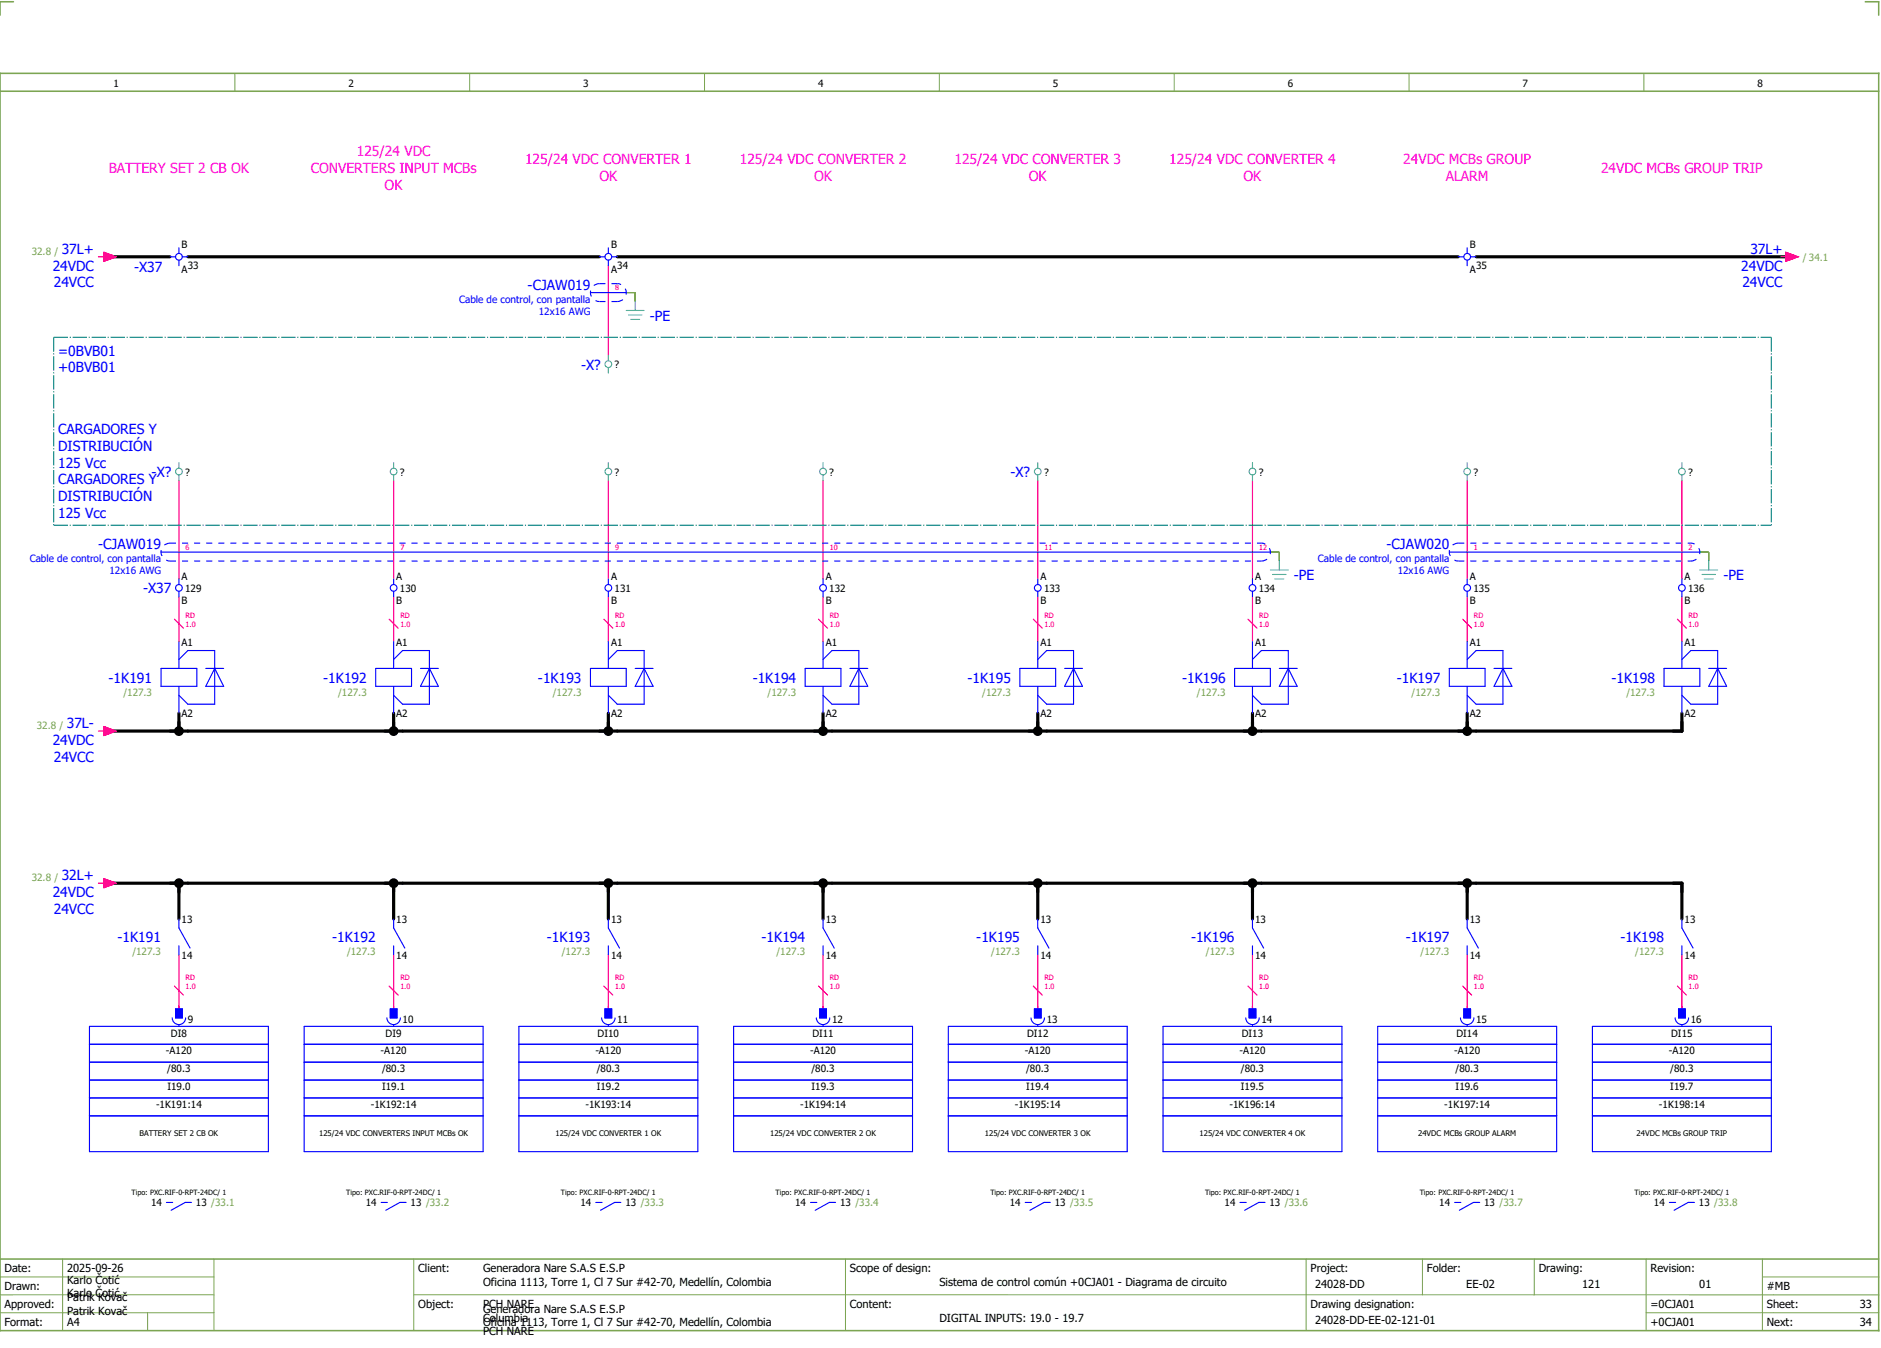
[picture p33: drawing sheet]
<svg xmlns="http://www.w3.org/2000/svg" width="421mm" height="301mm" viewBox="0 0 421 301" stroke-linecap="round" stroke-linejoin="round" font-family="sans-serif">
<defs><g id="words">
<g font-size="3.1" fill="#f0f">
<text x="79.8" y="34.9">125/24 VDC</text>
<text x="24.3" y="38.6">BATTERY SET 2 CB OK</text>
<text x="69.5" y="38.6">CONVERTERS INPUT MCBs</text>
<text x="117.4" y="36.8">125/24 VDC CONVERTER 1</text>
<text x="134" y="40.5">OK</text>
<text x="165.4" y="36.8">125/24 VDC CONVERTER 2</text>
<text x="182" y="40.5">OK</text>
<text x="213.4" y="36.8">125/24 VDC CONVERTER 3</text>
<text x="230" y="40.5">OK</text>
<text x="261.4" y="36.8">125/24 VDC CONVERTER 4</text>
<text x="278" y="40.5">OK</text>
<text x="313.7" y="36.8">24VDC MCBs GROUP</text>
<text x="323.2" y="40.5">ALARM</text>
<text x="357.9" y="38.6">24VDC MCBs GROUP TRIP</text>
<text x="86" y="42.4">OK</text>
</g>
<g font-size="3.1" fill="#00f">
<text x="13.8" y="56.8">37L+</text>
<text x="391.3" y="56.8">37L+</text>
<text x="11.8" y="60.5">24VDC</text>
<text x="12" y="64.3">24VCC</text>
<text x="30" y="60.7">-X37</text>
<text x="118" y="64.8">-CJAW019</text>
<text x="389.3" y="60.5">24VDC</text>
<text x="389.5" y="64.3">24VCC</text>
<text x="145.3" y="71.7">-PE</text>
<text x="13" y="79.5">=0BVB01</text>
<text x="13" y="83.3">+0BVB01</text>
<text x="129.9" y="82.6">-X?</text>
<text x="13" y="97">CARGADORES Y</text>
<text x="13" y="100.8">DISTRIBUCIÓN</text>
<text x="13" y="104.5">125 Vcc</text>
<text x="33.9" y="106.6">-X?</text>
<text x="225.9" y="106.6">-X?</text>
<text x="13" y="108.3">CARGADORES Y</text>
<text x="13" y="112">DISTRIBUCIÓN</text>
<text x="13" y="115.8">125 Vcc</text>
<text x="22" y="122.8">-CJAW019</text>
<text x="310" y="122.8">-CJAW020</text>
<text x="289.3" y="129.7">-PE</text>
<text x="385.3" y="129.7">-PE</text>
<text x="32" y="132.6">-X37</text>
<text x="24.3" y="152.6">-1K191</text>
<text x="72.3" y="152.6">-1K192</text>
<text x="120.3" y="152.6">-1K193</text>
<text x="168.3" y="152.6">-1K194</text>
<text x="216.3" y="152.6">-1K195</text>
<text x="264.3" y="152.6">-1K196</text>
<text x="312.3" y="152.6">-1K197</text>
<text x="360.3" y="152.6">-1K198</text>
<text x="11.8" y="166.5">24VDC</text>
<text x="14.9" y="162.8">37L-</text>
<text x="12" y="170.3">24VCC</text>
<text x="13.8" y="196.8">32L+</text>
<text x="11.8" y="200.5">24VDC</text>
<text x="12" y="204.3">24VCC</text>
<text x="26.3" y="210.6">-1K191</text>
<text x="74.3" y="210.6">-1K192</text>
<text x="122.3" y="210.6">-1K193</text>
<text x="170.3" y="210.6">-1K194</text>
<text x="218.3" y="210.6">-1K195</text>
<text x="266.3" y="210.6">-1K196</text>
<text x="314.3" y="210.6">-1K197</text>
<text x="362.3" y="210.6">-1K198</text>
</g>
<g font-size="2.5">
<text x="1" y="284.4">Date:</text>
<text x="15" y="286.9">Karlo Čotić</text>
<text x="15" y="284.4">2025-09-26</text>
<text x="93.5" y="284.4">Client:</text>
<text x="108" y="284.4">Generadora Nare S.A.S E.S.P</text>
<text x="108" y="287.4">Oficina 1113, Torre 1, Cl 7 Sur #42-70, Medellín, Colombia</text>
<text x="190" y="284.4">Scope of design:</text>
<text x="210" y="287.4">Sistema de control común +0CJA01 - Diagrama de circuito</text>
<text x="293" y="284.4">Project:</text>
<text x="294" y="287.9">24028-DD</text>
<text x="319" y="284.4">Folder:</text>
<text x="327.8" y="287.9">EE-02</text>
<text x="344" y="284.4">Drawing:</text>
<text x="353.7" y="287.9">121</text>
<text x="369" y="284.4">Revision:</text>
<text x="379.9" y="287.9">01</text>
<text x="1" y="288.4">Drawn:</text>
<text x="1" y="292.4">Approved:</text>
<text x="15" y="289.9">Karlo Čotić</text>
<text x="15" y="290.9">Patrik Kovač</text>
<text x="15" y="293.9">Patrik Kovač</text>
<text x="93.5" y="292.4">Object:</text>
<text x="108" y="293.4">Generadora Nare S.A.S E.S.P</text>
<text x="108" y="292.4">PCH NARE</text>
<text x="190" y="292.4">Content:</text>
<text x="293" y="292.4">Drawing designation:</text>
<text x="369" y="292.4">=0CJA01</text>
<text x="395" y="292.4">Sheet:</text>
<text x="395" y="288.4">#MB</text>
<text x="415.8" y="292.4">33</text>
<text x="1" y="296.4">Format:</text>
<text x="15" y="296.4">A4</text>
<text x="108" y="296.4">Oficina 1113, Torre 1, Cl 7 Sur #42-70, Medellín, Colombia</text>
<text x="108" y="295.4">Columbia</text>
<text x="108" y="298.4">PCH NARE</text>
<text x="210" y="295.4">DIGITAL INPUTS: 19.0 - 19.7</text>
<text x="294" y="295.9">24028-DD-EE-02-121-01</text>
<text x="369" y="296.4">+0CJA01</text>
<text x="395" y="296.4">Next:</text>
<text x="415.8" y="296.4">34</text>
</g>
<g font-size="2.2">
<text x="25.4" y="19.4">1</text>
<text x="77.9" y="19.4">2</text>
<text x="130.4" y="19.4">3</text>
<text x="182.9" y="19.4">4</text>
<text x="235.4" y="19.4">5</text>
<text x="287.9" y="19.4">6</text>
<text x="340.4" y="19.4">7</text>
<text x="392.9" y="19.4">8</text>
<text x="40.6" y="55.5">B</text>
<text x="136.6" y="55.5">B</text>
<text x="328.6" y="55.5">B</text>
<text x="40.6" y="61">A</text>
<text x="42" y="60">33</text>
<text x="136.6" y="61">A</text>
<text x="138" y="60">34</text>
<text x="328.6" y="61">A</text>
<text x="330" y="60">35</text>
<text x="137.4" y="82.3">?</text>
<text x="41.4" y="106.3">?</text>
<text x="89.4" y="106.3">?</text>
<text x="137.4" y="106.3">?</text>
<text x="185.4" y="106.3">?</text>
<text x="233.4" y="106.3">?</text>
<text x="281.4" y="106.3">?</text>
<text x="329.4" y="106.3">?</text>
<text x="377.4" y="106.3">?</text>
<text x="40.6" y="129.5">A</text>
<text x="88.6" y="129.5">A</text>
<text x="136.6" y="129.5">A</text>
<text x="184.6" y="129.5">A</text>
<text x="232.6" y="129.5">A</text>
<text x="280.6" y="129.5">A</text>
<text x="328.6" y="129.5">A</text>
<text x="376.6" y="129.5">A</text>
<text x="40.6" y="135">B</text>
<text x="41.4" y="132.3">129</text>
<text x="88.6" y="135">B</text>
<text x="89.4" y="132.3">130</text>
<text x="136.6" y="135">B</text>
<text x="137.4" y="132.3">131</text>
<text x="184.6" y="135">B</text>
<text x="185.4" y="132.3">132</text>
<text x="232.6" y="135">B</text>
<text x="233.4" y="132.3">133</text>
<text x="280.6" y="135">B</text>
<text x="281.4" y="132.3">134</text>
<text x="328.6" y="135">B</text>
<text x="329.4" y="132.3">135</text>
<text x="376.6" y="135">B</text>
<text x="377.4" y="132.3">136</text>
<text x="40.6" y="144.3">A1</text>
<text x="88.6" y="144.3">A1</text>
<text x="136.6" y="144.3">A1</text>
<text x="184.6" y="144.3">A1</text>
<text x="232.6" y="144.3">A1</text>
<text x="280.6" y="144.3">A1</text>
<text x="328.6" y="144.3">A1</text>
<text x="376.6" y="144.3">A1</text>
<text x="40.6" y="160.2">A2</text>
<text x="88.6" y="160.2">A2</text>
<text x="136.6" y="160.2">A2</text>
<text x="184.6" y="160.2">A2</text>
<text x="232.6" y="160.2">A2</text>
<text x="280.6" y="160.2">A2</text>
<text x="328.6" y="160.2">A2</text>
<text x="376.6" y="160.2">A2</text>
<text x="40.6" y="206.3">13</text>
<text x="88.6" y="206.3">13</text>
<text x="136.6" y="206.3">13</text>
<text x="184.6" y="206.3">13</text>
<text x="232.6" y="206.3">13</text>
<text x="280.6" y="206.3">13</text>
<text x="328.6" y="206.3">13</text>
<text x="376.6" y="206.3">13</text>
<text x="40.6" y="214.2">14</text>
<text x="88.6" y="214.2">14</text>
<text x="136.6" y="214.2">14</text>
<text x="184.6" y="214.2">14</text>
<text x="232.6" y="214.2">14</text>
<text x="280.6" y="214.2">14</text>
<text x="328.6" y="214.2">14</text>
<text x="376.6" y="214.2">14</text>
<text x="38.2" y="231.8">DI8</text>
<text x="42" y="228.7">9</text>
<text x="86.2" y="231.8">DI9</text>
<text x="90" y="228.7">10</text>
<text x="133.6" y="231.8">DI10</text>
<text x="138" y="228.7">11</text>
<text x="181.6" y="231.8">DI11</text>
<text x="186" y="228.7">12</text>
<text x="229.6" y="231.8">DI12</text>
<text x="234" y="228.7">13</text>
<text x="277.6" y="231.8">DI13</text>
<text x="282" y="228.7">14</text>
<text x="325.6" y="231.8">DI14</text>
<text x="330" y="228.7">15</text>
<text x="373.6" y="231.8">DI15</text>
<text x="378" y="228.7">16</text>
<text x="37.1" y="235.6">-A120</text>
<text x="37.4" y="239.6">/80.3</text>
<text x="85.1" y="235.6">-A120</text>
<text x="85.4" y="239.6">/80.3</text>
<text x="133.1" y="235.6">-A120</text>
<text x="133.4" y="239.6">/80.3</text>
<text x="181.1" y="235.6">-A120</text>
<text x="181.4" y="239.6">/80.3</text>
<text x="229.1" y="235.6">-A120</text>
<text x="229.4" y="239.6">/80.3</text>
<text x="277.1" y="235.6">-A120</text>
<text x="277.4" y="239.6">/80.3</text>
<text x="325.1" y="235.6">-A120</text>
<text x="325.4" y="239.6">/80.3</text>
<text x="373.1" y="235.6">-A120</text>
<text x="373.4" y="239.6">/80.3</text>
<text x="37.4" y="243.6">I19.0</text>
<text x="85.4" y="243.6">I19.1</text>
<text x="133.4" y="243.6">I19.2</text>
<text x="181.4" y="243.6">I19.3</text>
<text x="229.4" y="243.6">I19.4</text>
<text x="277.4" y="243.6">I19.5</text>
<text x="325.4" y="243.6">I19.6</text>
<text x="373.4" y="243.6">I19.7</text>
<text x="34.9" y="247.6">-1K191:14</text>
<text x="82.9" y="247.6">-1K192:14</text>
<text x="130.9" y="247.6">-1K193:14</text>
<text x="178.9" y="247.6">-1K194:14</text>
<text x="226.9" y="247.6">-1K195:14</text>
<text x="274.9" y="247.6">-1K196:14</text>
<text x="322.9" y="247.6">-1K197:14</text>
<text x="370.9" y="247.6">-1K198:14</text>
<text x="33.8" y="269.6">14</text>
<text x="43.8" y="269.6">13 /33.1</text>
<text x="81.8" y="269.6">14</text>
<text x="91.8" y="269.6">13 /33.2</text>
<text x="129.8" y="269.6">14</text>
<text x="139.8" y="269.6">13 /33.3</text>
<text x="177.8" y="269.6">14</text>
<text x="187.8" y="269.6">13 /33.4</text>
<text x="225.8" y="269.6">14</text>
<text x="235.8" y="269.6">13 /33.5</text>
<text x="273.8" y="269.6">14</text>
<text x="283.8" y="269.6">13 /33.6</text>
<text x="321.8" y="269.6">14</text>
<text x="331.8" y="269.6">13 /33.7</text>
<text x="369.8" y="269.6">14</text>
<text x="379.8" y="269.6">13 /33.8</text>
</g>
<g font-size="2.2" fill="#7ca552">
<text x="7.1" y="56.9">32.8 /</text>
<text x="403" y="58.3">/ 34.1</text>
<text x="27.6" y="155.5">/127.3</text>
<text x="75.6" y="155.5">/127.3</text>
<text x="123.6" y="155.5">/127.3</text>
<text x="171.6" y="155.5">/127.3</text>
<text x="219.6" y="155.5">/127.3</text>
<text x="267.6" y="155.5">/127.3</text>
<text x="315.6" y="155.5">/127.3</text>
<text x="363.6" y="155.5">/127.3</text>
<text x="8.2" y="162.9">32.8 /</text>
<text x="7.1" y="196.9">32.8 /</text>
<text x="29.6" y="213.5">/127.3</text>
<text x="77.6" y="213.5">/127.3</text>
<text x="125.6" y="213.5">/127.3</text>
<text x="173.6" y="213.5">/127.3</text>
<text x="221.6" y="213.5">/127.3</text>
<text x="269.6" y="213.5">/127.3</text>
<text x="317.6" y="213.5">/127.3</text>
<text x="365.6" y="213.5">/127.3</text>
</g>
<g font-size="2.2" fill="#00f">
<text x="102.6" y="67.6">Cable de control, con pantalla</text>
<text x="120.5" y="70.3">12x16 AWG</text>
<text x="6.6" y="125.6">Cable de control, con pantalla</text>
<text x="294.6" y="125.6">Cable de control, con pantalla</text>
<text x="24.5" y="128.3">12x16 AWG</text>
<text x="312.5" y="128.3">12x16 AWG</text>
</g>
<g font-size="1.7">
<text x="31.2" y="254">BATTERY SET 2 CB OK</text>
<text x="71.3" y="254">125/24 VDC CONVERTERS INPUT MCBs OK</text>
<text x="124.2" y="254">125/24 VDC CONVERTER 1 OK</text>
<text x="172.2" y="254">125/24 VDC CONVERTER 2 OK</text>
<text x="220.2" y="254">125/24 VDC CONVERTER 3 OK</text>
<text x="268.2" y="254">125/24 VDC CONVERTER 4 OK</text>
<text x="317" y="254">24VDC MCBs GROUP ALARM</text>
<text x="365.9" y="254">24VDC MCBs GROUP TRIP</text>
</g>
<g font-size="1.6" fill="#f00">
<text x="137.5" y="64.9">8</text>
<text x="41.5" y="122.9">6</text>
<text x="89.5" y="122.9">7</text>
<text x="137.5" y="122.9">9</text>
<text x="185.5" y="122.9">10</text>
<text x="233.5" y="122.9">11</text>
<text x="281.5" y="122.9">12</text>
<text x="329.5" y="122.9">1</text>
<text x="377.5" y="122.9">2</text>
<text x="41.5" y="140">1.0</text>
<text x="41.5" y="138.1">RD</text>
<text x="89.5" y="140">1.0</text>
<text x="89.5" y="138.1">RD</text>
<text x="137.5" y="140">1.0</text>
<text x="137.5" y="138.1">RD</text>
<text x="185.5" y="140">1.0</text>
<text x="185.5" y="138.1">RD</text>
<text x="233.5" y="140">1.0</text>
<text x="233.5" y="138.1">RD</text>
<text x="281.5" y="140">1.0</text>
<text x="281.5" y="138.1">RD</text>
<text x="329.5" y="140">1.0</text>
<text x="329.5" y="138.1">RD</text>
<text x="377.5" y="140">1.0</text>
<text x="377.5" y="138.1">RD</text>
<text x="41.5" y="221.1">1.0</text>
<text x="41.5" y="219.1">RD</text>
<text x="89.5" y="221.1">1.0</text>
<text x="89.5" y="219.1">RD</text>
<text x="137.5" y="221.1">1.0</text>
<text x="137.5" y="219.1">RD</text>
<text x="185.5" y="221.1">1.0</text>
<text x="185.5" y="219.1">RD</text>
<text x="233.5" y="221.1">1.0</text>
<text x="233.5" y="219.1">RD</text>
<text x="281.5" y="221.1">1.0</text>
<text x="281.5" y="219.1">RD</text>
<text x="329.5" y="221.1">1.0</text>
<text x="329.5" y="219.1">RD</text>
<text x="377.5" y="221.1">1.0</text>
<text x="377.5" y="219.1">RD</text>
</g>
<g font-size="1.6">
<text x="29.4" y="267.1">Tipo: PXC.RIF-0-RPT-24DC/ 1</text>
<text x="77.4" y="267.1">Tipo: PXC.RIF-0-RPT-24DC/ 1</text>
<text x="125.4" y="267.1">Tipo: PXC.RIF-0-RPT-24DC/ 1</text>
<text x="173.4" y="267.1">Tipo: PXC.RIF-0-RPT-24DC/ 1</text>
<text x="221.4" y="267.1">Tipo: PXC.RIF-0-RPT-24DC/ 1</text>
<text x="269.4" y="267.1">Tipo: PXC.RIF-0-RPT-24DC/ 1</text>
<text x="317.4" y="267.1">Tipo: PXC.RIF-0-RPT-24DC/ 1</text>
<text x="365.4" y="267.1">Tipo: PXC.RIF-0-RPT-24DC/ 1</text>
</g>
</g></defs>
<path d="M0 16.4h420v281h-420zM3 .4h-3v3M417 .4h3v3M0 20.4h420M0 281.4h420" fill="none" stroke="#7ca552" stroke-width=".35"/>
<g fill="none" stroke="#7ca552" stroke-width=".22">
<path d="M52.5 16.4v4M105 16.4v4M157.5 16.4v4M210 16.4v4M262.5 16.4v4M315 16.4v4M367.5 16.4v4M0 285.4h47.8M0 293.4h47.8M14 281.4v16M33 293.4v4M47.8 281.4v16"/>
<path d="M47.8 289.4h-47.8M92.5 281.4v16M92.5 289.4h327.5M189 281.4v16M292 281.4v15.8M318 281.4v8M343 281.4v8M368 281.4v15.8M368 293.4h52M394 285.4h26M394 281.4v15.8"/>
</g>
<g fill="none" stroke="#000" stroke-width=".7">
<path d="M24 57.4h14M42 57.4h92M138 57.4h188M330 57.4h70M40 159.4v4M88 159.4v4M136 159.4v4M184 159.4v4M232 159.4v4M280 159.4v4M328 159.4v4M376 159.4v4h-352"/>
<path d="M24 197.4h352v8M40 197.4v8M88 197.4v8M136 197.4v8M184 197.4v8M232 197.4v8M280 197.4v8M328 197.4v8"/>
</g>
<path d="M140 65.4h2M142 65.4v2M284 123.4h2M286 123.4v2M380 123.4h2M382 123.4v2" fill="none" stroke="#00be00" stroke-width=".25" stroke-dasharray="3.2 .4 .3 .4" stroke-linecap="butt"/>
<g fill="none" stroke="#f00" stroke-width=".25">
<path d="M22 57.4h1.2M23.2 56.4l2.8 1-2.8 1zM136 59.4v20M398 57.4h1.2M399.2 56.4l2.8 1-2.8 1zM40 107.4v22M88 107.4v22M136 107.4v22M184 107.4v22M232 107.4v22M280 107.4v22M328 107.4v22"/>
<path d="M376 107.4v22M39 138.4l2 2M40 133.4v10M87 138.4l2 2M88 133.4v10M135 138.4l2 2M136 133.4v10M183 138.4l2 2M184 133.4v10M231 138.4l2 2M232 133.4v10M279 138.4l2 2"/>
<path d="M280 133.4v10M327 138.4l2 2M328 133.4v10M375 138.4l2 2M376 133.4v10M22 163.4h1.2M23.2 162.4l2.8 1-2.8 1zM22 197.4h1.2M23.2 196.4l2.8 1-2.8 1zM40 213.4v12M88 213.4v12M136 213.4v12"/>
<path d="M184 213.4v12M232 213.4v12M280 213.4v12M328 213.4v12M376 213.4v12M39 220.4l2 2M87 220.4l2 2M135 220.4l2 2M183 220.4l2 2M231 220.4l2 2M279 220.4l2 2M327 220.4l2 2"/>
<path d="M375 220.4l2 2"/>
</g>
<g fill="#000">
<circle cx="40" cy="163.4" r="1.1"/>
<circle cx="88" cy="163.4" r="1.1"/>
<circle cx="136" cy="163.4" r="1.1"/>
<circle cx="184" cy="163.4" r="1.1"/>
<circle cx="232" cy="163.4" r="1.1"/>
<circle cx="280" cy="163.4" r="1.1"/>
<circle cx="328" cy="163.4" r="1.1"/>
<circle cx="40" cy="197.4" r="1.1"/>
<circle cx="88" cy="197.4" r="1.1"/>
<circle cx="136" cy="197.4" r="1.1"/>
<circle cx="184" cy="197.4" r="1.1"/>
<circle cx="232" cy="197.4" r="1.1"/>
<circle cx="280" cy="197.4" r="1.1"/>
<circle cx="328" cy="197.4" r="1.1"/>
</g>
<g fill="none" stroke="#00f" stroke-width=".25">
<path d="M38 57.4h1.3M40 55.4v1.2M40 58.1v1.3M40.8 57.4h1.2M134 57.4h1.3M136 55.4v1.2M136 58.1v1.3M136.8 57.4h1.2M326 57.4h1.3M328 55.4v1.2M328 58.1v1.3M328.8 57.4h1.2"/>
<path d="M132 65.4h8M36 123.4h248M40 129.4v1.2M40 132.1v1.3M88 129.4v1.2M88 132.1v1.3M136 129.4v1.2M136 132.1v1.3M184 129.4v1.2M184 132.1v1.3M232 129.4v1.2M232 132.1v1.3"/>
<path d="M280 129.4v1.2M280 132.1v1.3M324 123.4h56M328 129.4v1.2M328 132.1v1.3M376 129.4v1.2M376 132.1v1.3M36 149.4h8v4h-8zM40 143.4v6M40 153.4v6M40 147.4l2-2h6v12h-6l-2-2M46 149.4h4"/>
<path d="M48 149.4h.1M48 149.4l2 4h-4zM84 149.4h8v4h-8zM88 143.4v6M88 153.4v6M88 147.4l2-2h6v12h-6l-2-2M94 149.4h4M96 149.4h.1M96 149.4l2 4h-4zM132 149.4h8v4h-8zM136 143.4v6M136 153.4v6"/>
<path d="M136 147.4l2-2h6v12h-6l-2-2M142 149.4h4M144 149.4h.1M144 149.4l2 4h-4zM180 149.4h8v4h-8zM184 143.4v6M184 153.4v6M184 147.4l2-2h6v12h-6l-2-2M190 149.4h4M192 149.4h.1M192 149.4l2 4h-4zM228 149.4h8v4h-8z"/>
<path d="M232 143.4v6M232 153.4v6M232 147.4l2-2h6v12h-6l-2-2M238 149.4h4M240 149.4h.1M240 149.4l2 4h-4zM276 149.4h8v4h-8zM280 143.4v6M280 153.4v6M280 147.4l2-2h6v12h-6l-2-2M286 149.4h4M288 149.4h.1"/>
<path d="M288 149.4l2 4h-4zM324 149.4h8v4h-8zM328 143.4v6M328 153.4v6M328 147.4l2-2h6v12h-6l-2-2M334 149.4h4M336 149.4h.1M336 149.4l2 4h-4zM372 149.4h8v4h-8zM376 143.4v6M376 153.4v6M376 147.4l2-2h6v12h-6l-2-2"/>
<path d="M382 149.4h4M384 149.4h.1M384 149.4l2 4h-4zM40 205.4v2l2.5 4.5M40 211.4v2M88 205.4v2l2.5 4.5M88 211.4v2M136 205.4v2l2.5 4.5M136 211.4v2M184 205.4v2l2.5 4.5M184 211.4v2M232 205.4v2l2.5 4.5"/>
<path d="M232 211.4v2M280 205.4v2l2.5 4.5M280 211.4v2M328 205.4v2l2.5 4.5M328 211.4v2M376 205.4v2l2.5 4.5M376 211.4v2M20 237.4h40M20 229.4h40v28h-40zM20 233.4h40M38.5 227.5a1.5 1.5 0 0 0 1.5 1.5 1.5 1.5 0 0 0 1.5-1.5M39.3 225.5h1.5v2h-1.5z"/>
<path d="M40 229.1v.3M68 237.4h40M68 233.4h40M68 229.4h40v28h-40zM86.5 227.5a1.5 1.5 0 0 0 1.5 1.5 1.5 1.5 0 0 0 1.5-1.5M87.3 225.5h1.5v2h-1.5zM88 229.1v.3M116 237.4h40M116 233.4h40M116 229.4h40v28h-40zM134.5 227.5a1.5 1.5 0 0 0 1.5 1.5 1.5 1.5 0 0 0 1.5-1.5M135.3 225.5h1.5v2h-1.5z"/>
<path d="M136 229.1v.3M164 237.4h40M164 233.4h40M164 229.4h40v28h-40zM182.5 227.5a1.5 1.5 0 0 0 1.5 1.5 1.5 1.5 0 0 0 1.5-1.5M183.3 225.5h1.5v2h-1.5zM184 229.1v.3M212 237.4h40M212 233.4h40M212 229.4h40v28h-40zM230.5 227.5a1.5 1.5 0 0 0 1.5 1.5 1.5 1.5 0 0 0 1.5-1.5M231.3 225.5h1.5v2h-1.5z"/>
<path d="M232 229.1v.3M260 237.4h40M260 233.4h40M260 229.4h40v28h-40zM278.5 227.5a1.5 1.5 0 0 0 1.5 1.5 1.5 1.5 0 0 0 1.5-1.5M279.3 225.5h1.5v2h-1.5zM280 229.1v.3M308 237.4h40M308 233.4h40M308 229.4h40v28h-40zM326.5 227.5a1.5 1.5 0 0 0 1.5 1.5 1.5 1.5 0 0 0 1.5-1.5M327.3 225.5h1.5v2h-1.5z"/>
<path d="M328 229.1v.3M356 237.4h40M356 233.4h40M356 229.4h40v28h-40zM374.5 227.5a1.5 1.5 0 0 0 1.5 1.5 1.5 1.5 0 0 0 1.5-1.5M375.2 225.5h1.5v2h-1.5zM376 229.1v.3M20 249.4h40M20 245.4h40M20 241.4h40M68 249.4h40M68 245.4h40"/>
<path d="M68 241.4h40M116 249.4h40M116 245.4h40M116 241.4h40M164 249.4h40M164 245.4h40M164 241.4h40M212 249.4h40M212 245.4h40M212 241.4h40M260 249.4h40M260 245.4h40"/>
<path d="M260 241.4h40M308 249.4h40M308 245.4h40M308 241.4h40M356 249.4h40M356 245.4h40M356 241.4h40M37.2 268.7h1.4M42.8 268.7h-1.4l-3.1 1.8M85.2 268.7h1.4M90.8 268.7h-1.4l-3.1 1.8M133.2 268.7h1.4"/>
<path d="M138.8 268.7h-1.4l-3.1 1.8M181.2 268.7h1.4M186.8 268.7h-1.4l-3.1 1.8M229.2 268.7h1.4M234.8 268.7h-1.4l-3.1 1.8M277.2 268.7h1.4M282.8 268.7h-1.4l-3.1 1.8M325.2 268.7h1.4M330.8 268.7h-1.4l-3.1 1.8M373.2 268.7h1.4M378.8 268.7h-1.4l-3.1 1.8"/>
<circle cx="40" cy="57.4" r=".75"/>
<circle cx="136" cy="57.4" r=".75"/>
<circle cx="328" cy="57.4" r=".75"/>
<circle cx="40" cy="131.4" r=".75"/>
<circle cx="88" cy="131.4" r=".75"/>
<circle cx="136" cy="131.4" r=".75"/>
<circle cx="184" cy="131.4" r=".75"/>
<circle cx="232" cy="131.4" r=".75"/>
<circle cx="280" cy="131.4" r=".75"/>
<circle cx="328" cy="131.4" r=".75"/>
<circle cx="376" cy="131.4" r=".75"/>
</g>
<g fill="#00f" stroke="#00f" stroke-width=".22">
<path d="M39.3 225.5h1.5v2h-1.5z"/>
<path d="M87.3 225.5h1.5v2h-1.5z"/>
<path d="M135.3 225.5h1.5v2h-1.5z"/>
<path d="M183.3 225.5h1.5v2h-1.5z"/>
<path d="M231.3 225.5h1.5v2h-1.5z"/>
<path d="M279.3 225.5h1.5v2h-1.5z"/>
<path d="M327.3 225.5h1.5v2h-1.5z"/>
<path d="M375.2 225.5h1.5v2h-1.5z"/>
</g>
<path d="M12 75.4h384M12 75.4v42M396 75.4v42M12 117.4h384" fill="none" stroke="#007f7f" stroke-width=".25" stroke-dasharray="3.2 .4 .3 .4" stroke-linecap="butt"/>
<g fill="none" stroke="#52a5a5" stroke-width=".25">
<path d="M136 79.4v1.2M140 69.4h4M140.5 70.4h3M141 71.4h2M142 67.4v2M136 82.1v1.3M40 103.4v1.2M40 106.1v1.3M88 103.4v1.2M88 106.1v1.3M136 103.4v1.2M136 106.1v1.3"/>
<path d="M184 103.4v1.2M184 106.1v1.3M232 103.4v1.2M232 106.1v1.3M280 103.4v1.2M280 106.1v1.3M328 103.4v1.2M328 106.1v1.3M376 103.4v1.2M376 106.1v1.3M284 127.4h4M284.5 128.4h3"/>
<path d="M285 129.4h2M286 125.4v2M380 127.4h4M380.5 128.4h3M381 129.4h2M382 125.4v2"/>
<circle cx="136" cy="81.4" r=".75"/>
<circle cx="40" cy="105.4" r=".75"/>
<circle cx="88" cy="105.4" r=".75"/>
<circle cx="136" cy="105.4" r=".75"/>
<circle cx="184" cy="105.4" r=".75"/>
<circle cx="232" cy="105.4" r=".75"/>
<circle cx="280" cy="105.4" r=".75"/>
<circle cx="328" cy="105.4" r=".75"/>
<circle cx="376" cy="105.4" r=".75"/>
</g>
<path d="M134 67.4h4M134 63.4h4M134 63.4a2 2 0 0 0-2 2 2 2 0 0 0 2 2M138 67.4a2 2 0 0 0 2-2 2 2 0 0 0-2-2M38 125.4h244M38 121.4h244M38 121.4a2 2 0 0 0-2 2 2 2 0 0 0 2 2M282 125.4a2 2 0 0 0 2-2 2 2 0 0 0-2-2M326 125.4h52M326 121.4h52M326 121.4a2 2 0 0 0-2 2 2 2 0 0 0 2 2M378 125.4a2 2 0 0 0 2-2 2 2 0 0 0-2-2" fill="none" stroke="#00f" stroke-width=".25" stroke-dasharray="1.4 1.4" stroke-linecap="butt"/>
<g fill="#f00" stroke="#f00" stroke-width=".22">
<path d="M23.2 196.4l2.8 1-2.8 1z"/>
<path d="M23.2 56.4l2.8 1-2.8 1z"/>
<path d="M399.2 56.4l2.8 1-2.8 1z"/>
<path d="M23.2 162.4l2.8 1-2.8 1z"/>
</g>
<use href="#words"/>
</svg>
